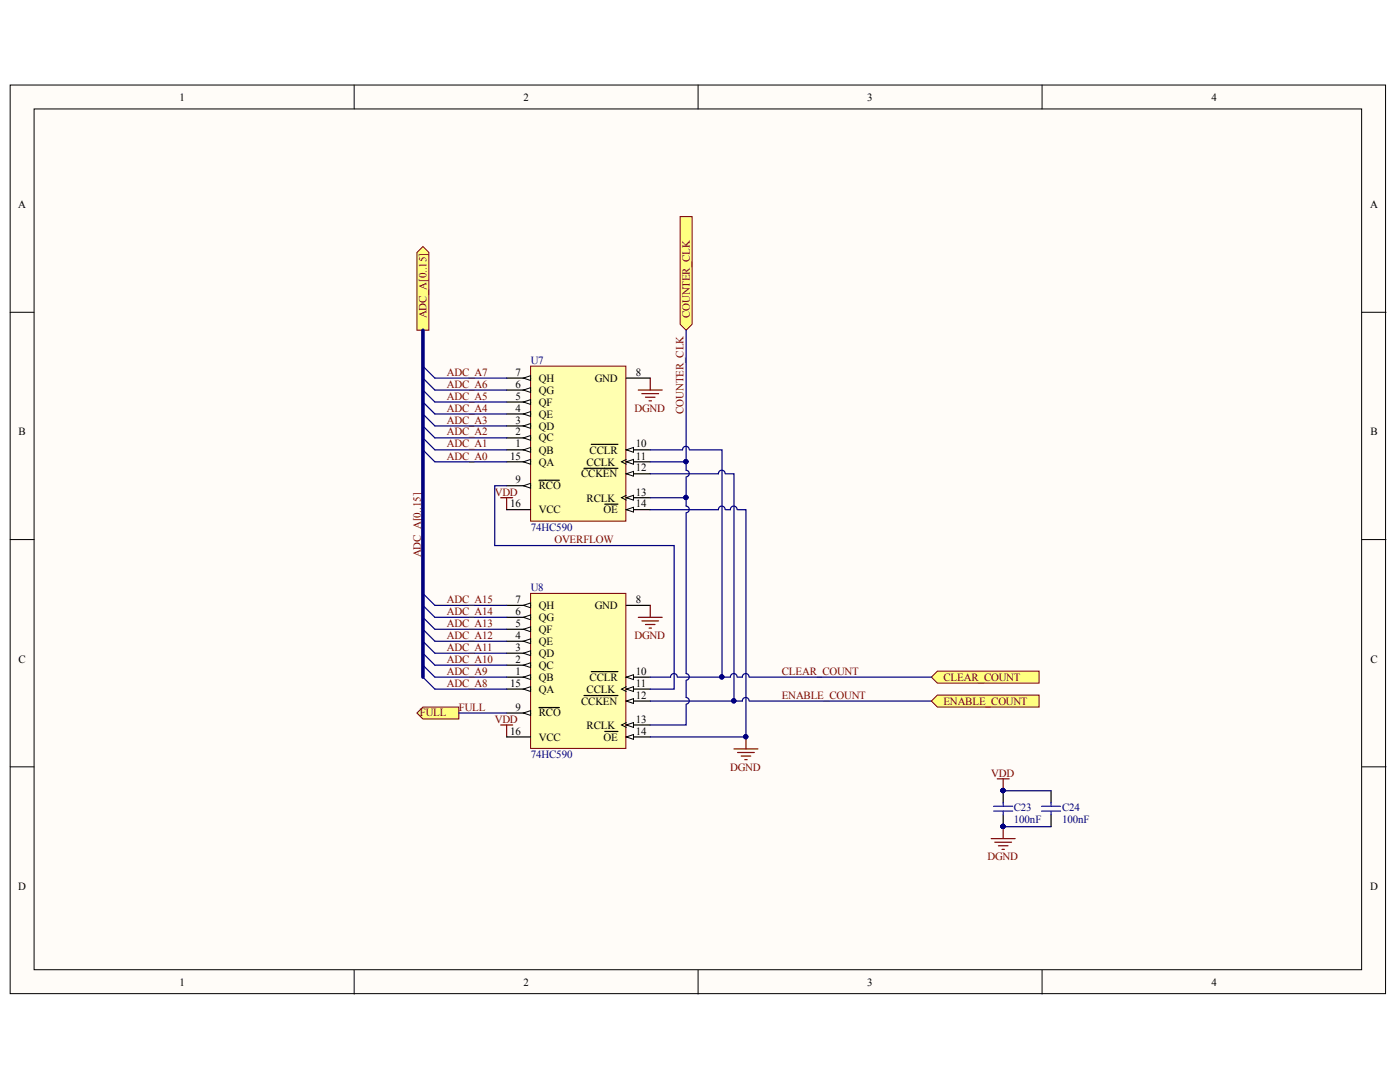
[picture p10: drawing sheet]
<svg xmlns="http://www.w3.org/2000/svg" width="279mm" height="216mm" viewBox="0 0 279 216" stroke-linecap="round" stroke-linejoin="round" font-family="sans-serif">
<defs><g id="words">
<g font-size="2.2">
<text x="35.8" y="20.1">1</text>
<text x="104.5" y="20.1">2</text>
<text x="173.1" y="20.1">3</text>
<text x="241.8" y="20.1">4</text>
<text x="3.6" y="41.5">A</text>
<text x="273.4" y="41.5">A</text>
<text x="102.9" y="77.4">6</text>
<text x="102.9" y="75">7</text>
<text x="107.5" y="76.2">QH</text>
<text x="118.7" y="76.2">GND</text>
<text x="126.9" y="75">8</text>
<text x="102.9" y="82.2">4</text>
<text x="102.9" y="79.7">5</text>
<text x="107.5" y="83.3">QE</text>
<text x="107.5" y="81">QF</text>
<text x="107.5" y="78.5">QG</text>
<text x="3.7" y="86.9">B</text>
<text x="102.9" y="89.3">1</text>
<text x="102.9" y="86.9">2</text>
<text x="102.9" y="84.5">3</text>
<text x="107.5" y="88.1">QC</text>
<text x="107.5" y="85.7">QD</text>
<text x="126.9" y="89.3">10</text>
<text x="273.5" y="86.9">B</text>
<text x="101.8" y="91.7">15</text>
<text x="107.5" y="92.9">QA</text>
<text x="107.5" y="90.5">QB</text>
<text x="116" y="95.3">CCKEN</text>
<text x="117.1" y="92.9">CCLK</text>
<text x="117.7" y="90.5">CCLR</text>
<text x="126.9" y="94.1">12</text>
<text x="126.9" y="91.7">11</text>
<text x="101.8" y="101.3">16</text>
<text x="102.9" y="96.4">9</text>
<text x="107.5" y="97.6">RCO</text>
<text x="117.1" y="100.1">RCLK</text>
<text x="126.9" y="101.3">14</text>
<text x="126.9" y="98.9">13</text>
<text x="107.5" y="102.4">VCC</text>
<text x="120.5" y="102.4">OE</text>
<text x="102.9" y="125.1">5</text>
<text x="102.9" y="122.7">6</text>
<text x="102.9" y="120.3">7</text>
<text x="107.5" y="123.9">QG</text>
<text x="107.5" y="121.5">QH</text>
<text x="118.7" y="121.5">GND</text>
<text x="126.9" y="120.3">8</text>
<text x="102.9" y="129.9">3</text>
<text x="102.9" y="127.5">4</text>
<text x="107.5" y="131.1">QD</text>
<text x="107.5" y="128.7">QE</text>
<text x="107.5" y="126.3">QF</text>
<text x="3.7" y="132.2">C</text>
<text x="101.8" y="137.1">15</text>
<text x="102.9" y="134.6">1</text>
<text x="102.9" y="132.2">2</text>
<text x="107.5" y="135.9">QB</text>
<text x="107.5" y="133.4">QC</text>
<text x="117.7" y="135.9">CCLR</text>
<text x="126.9" y="137.1">11</text>
<text x="126.9" y="134.6">10</text>
<text x="273.5" y="132.2">C</text>
<text x="102.9" y="141.8">9</text>
<text x="107.5" y="143">RCO</text>
<text x="107.5" y="138.2">QA</text>
<text x="116" y="140.6">CCKEN</text>
<text x="117.1" y="138.2">CCLK</text>
<text x="126.9" y="139.4">12</text>
<text x="101.8" y="146.6">16</text>
<text x="107.5" y="147.8">VCC</text>
<text x="117.1" y="145.4">RCLK</text>
<text x="120.5" y="147.8">OE</text>
<text x="126.9" y="146.6">14</text>
<text x="126.9" y="144.2">13</text>
<text x="3.6" y="177.6">D</text>
<text x="273.4" y="177.6">D</text>
<text x="35.8" y="196.7">1</text>
<text x="104.5" y="196.7">2</text>
<text x="173.1" y="196.7">3</text>
<text x="241.8" y="196.7">4</text>
</g>
<g font-size="2.2" fill="#800000">
<text x="85.1" y="63.5" transform="rotate(-90 85.1 63.5)">ADC_A[0..15]</text>
<text x="137.7" y="63.5" transform="rotate(-90 137.7 63.5)">COUNTER_CLK</text>
<text x="89.2" y="75">ADC_A7</text>
<text x="89.2" y="77.4">ADC_A6</text>
<text x="89.2" y="79.7">ADC_A5</text>
<text x="89.2" y="82.2">ADC_A4</text>
<text x="126.6" y="82.2">DGND</text>
<text x="136.4" y="82.6" transform="rotate(-90 136.4 82.6)">COUNTER_CLK</text>
<text x="89.2" y="84.5">ADC_A3</text>
<text x="89.2" y="86.9">ADC_A2</text>
<text x="89.2" y="89.3">ADC_A1</text>
<text x="89.2" y="91.7">ADC_A0</text>
<text x="98.8" y="98.9">VDD</text>
<text x="84" y="111.2" transform="rotate(-90 84 111.2)">ADC_A[0..15]</text>
<text x="110.7" y="108.4">OVERFLOW</text>
<text x="89.2" y="120.3">ADC_A15</text>
<text x="89.2" y="122.7">ADC_A14</text>
<text x="89.2" y="125.1">ADC_A13</text>
<text x="89.2" y="127.5">ADC_A12</text>
<text x="89.2" y="129.9">ADC_A11</text>
<text x="126.6" y="127.5">DGND</text>
<text x="89.2" y="132.2">ADC_A10</text>
<text x="89.2" y="134.6">ADC_A9</text>
<text x="89.2" y="137.1">ADC_A8</text>
<text x="156" y="134.6">CLEAR_COUNT</text>
<text x="188.3" y="135.9">CLEAR_COUNT</text>
<text x="83.8" y="143">FULL</text>
<text x="91.6" y="141.8">FULL</text>
<text x="156" y="139.4">ENABLE_COUNT</text>
<text x="188.3" y="140.6">ENABLE_COUNT</text>
<text x="98.8" y="144.2">VDD</text>
<text x="145.7" y="153.8">DGND</text>
<text x="197.8" y="155">VDD</text>
<text x="197.1" y="171.7">DGND</text>
</g>
<g font-size="2.2" fill="#000080">
<text x="105.9" y="72.6">U7</text>
<text x="105.9" y="106">74HC590</text>
<text x="105.9" y="118">U8</text>
<text x="105.9" y="151.3">74HC590</text>
<text x="202.3" y="161.9">C23</text>
<text x="211.9" y="161.9">C24</text>
<text x="202.3" y="164.2">100nF</text>
<text x="211.9" y="164.2">100nF</text>
</g>
</g></defs>
<g fill="#fffcf8" stroke="#000" stroke-width=".2">
<path d="M2 17h274.5v181.3h-274.5z"/>
<path d="M6.8 21.7h264.9v171.8h-264.9z"/>
</g>
<path d="M70.7 17v4.7M139.3 17v4.7M208 17v4.7M2 62.3h4.8M271.8 62.3h4.8M2 107.7h4.8M271.8 107.7h4.8M2 153h4.8M271.8 153h4.8M70.7 193.6v4.8M139.3 193.6v4.8M208 193.6v4.8" fill="none" stroke="#000" stroke-width=".2"/>
<g fill="none" stroke="#000080" stroke-width=".24">
<path d="M84.4 77.8l2.4 2.4M84.4 75.4l2.4 2.4M84.4 73.1l2.4 2.3M84.4 89.8l2.4 2.4M84.4 87.4l2.4 2.4M84.4 85l2.4 2.4M84.4 82.6l2.4 2.4M84.4 80.2l2.4 2.4M84.4 118.4l2.4 2.4M84.4 135.1l2.4 2.4M84.4 132.7l2.4 2.4M84.4 130.3l2.4 2.4"/>
<path d="M84.4 128l2.4 2.3M84.4 125.6l2.4 2.4M84.4 123.2l2.4 2.4M84.4 120.8l2.4 2.4"/>
</g>
<path d="M99.9 99.3h2.4M101.1 99.3v2.4M99.9 144.7h2.4M101.1 144.7v2.3" fill="none" stroke="#800000" stroke-width=".24"/>
<path d="M105.9 73.1h19v30.9h-19z" fill="#ffffb0" stroke="#800000" stroke-width=".2"/>
<path d="M125 101.7h4.8" fill="none" stroke="#000" stroke-width=".24"/>
<path d="M125 101.7l1.4-.5v1z" fill="#fffcf8"/>
<path d="M125 98.8l-1 .5 1 .5M125 101.7l1.4-.5v1z" fill="none" stroke="#000" stroke-width=".2"/>
<path d="M125 99.3h4.8M120.7 100.6h1.4M122.1 100.6h1.2" fill="none" stroke="#000" stroke-width=".24"/>
<path d="M125 99.3l1.4-.5v1z" fill="#fffcf8"/>
<path d="M125 99.3l1.4-.5v1z" fill="none" stroke="#000" stroke-width=".2"/>
<path d="M101.1 96.9h4.8" fill="none" stroke="#000" stroke-width=".24"/>
<path d="M104.5 96.9l1.4-.5v1z" fill="#fffcf8"/>
<path d="M104.5 96.9l1.4-.5v1z" fill="none" stroke="#000" stroke-width=".2"/>
<path d="M107.6 95.8h2.6M110.3 95.8h1.3M125 94.5h4.8" fill="none" stroke="#000" stroke-width=".24"/>
<path d="M125 94.5l1.4-.4v.9z" fill="#fffcf8"/>
<path d="M125 94.5l1.4-.4v.9zM125 91.7l-1 .5 1 .4" fill="none" stroke="#000" stroke-width=".2"/>
<path d="M116.5 93.4h1.3M117.9 93.4h1.2M119.2 93.4h2.7M122 93.4h1.3M125 92.2h4.8" fill="none" stroke="#000" stroke-width=".24"/>
<path d="M125 92.2l1.4-.5v.9z" fill="#fffcf8"/>
<path d="M125 92.2l1.4-.5v.9z" fill="none" stroke="#000" stroke-width=".2"/>
<path d="M125 89.8h4.8" fill="none" stroke="#000" stroke-width=".24"/>
<path d="M125 89.8l1.4-.5v.9z" fill="#fffcf8"/>
<path d="M125 89.8l1.4-.5v.9z" fill="none" stroke="#000" stroke-width=".2"/>
<path d="M101.1 92.2h4.8M118 88.7h1.3M119.3 88.7h1.3M120.7 88.7h1.2M122 88.7h1.3" fill="none" stroke="#000" stroke-width=".24"/>
<path d="M104.5 92.2l1.4-.5v.9z" fill="#fffcf8"/>
<path d="M104.5 92.2l1.4-.5v.9z" fill="none" stroke="#000" stroke-width=".2"/>
<path d="M101.1 89.8h4.8" fill="none" stroke="#000" stroke-width=".24"/>
<path d="M104.5 89.8l1.4-.5v.9z" fill="#fffcf8"/>
<path d="M104.5 89.8l1.4-.5v.9z" fill="none" stroke="#000" stroke-width=".2"/>
<path d="M101.1 87.4h4.8" fill="none" stroke="#000" stroke-width=".24"/>
<path d="M104.5 87.4l1.4-.5v1z" fill="#fffcf8"/>
<path d="M104.5 87.4l1.4-.5v1z" fill="none" stroke="#000" stroke-width=".2"/>
<path d="M101.1 85h4.8" fill="none" stroke="#000" stroke-width=".24"/>
<path d="M104.5 85l1.4-.5v1z" fill="#fffcf8"/>
<path d="M104.5 85l1.4-.5v1z" fill="none" stroke="#000" stroke-width=".2"/>
<path d="M101.1 82.6h4.8" fill="none" stroke="#000" stroke-width=".24"/>
<path d="M104.5 82.6l1.4-.5v1z" fill="#fffcf8"/>
<path d="M104.5 82.6l1.4-.5v1z" fill="none" stroke="#000" stroke-width=".2"/>
<path d="M101.1 80.2h4.8" fill="none" stroke="#000" stroke-width=".24"/>
<path d="M104.5 80.2l1.4-.5v1z" fill="#fffcf8"/>
<path d="M104.5 80.2l1.4-.5v1z" fill="none" stroke="#000" stroke-width=".2"/>
<path d="M101.1 77.8h4.8" fill="none" stroke="#000" stroke-width=".24"/>
<path d="M104.5 77.8l1.4-.4v.9z" fill="#fffcf8"/>
<path d="M104.5 77.8l1.4-.4v.9z" fill="none" stroke="#000" stroke-width=".2"/>
<path d="M101.1 75.4h4.8" fill="none" stroke="#000" stroke-width=".24"/>
<path d="M104.5 75.4l1.4-.4v.9z" fill="#fffcf8"/>
<path d="M104.5 75.4l1.4-.4v.9z" fill="none" stroke="#000" stroke-width=".2"/>
<path d="M125 75.4h4.8M101.1 101.7h4.8" fill="none" stroke="#000" stroke-width=".24"/>
<path d="M105.9 118.4h19v30.9h-19z" fill="#ffffb0" stroke="#800000" stroke-width=".2"/>
<path d="M125 147h4.8" fill="none" stroke="#000" stroke-width=".24"/>
<path d="M125 147l1.4-.4v.9z" fill="#fffcf8"/>
<path d="M125 147l1.4-.4v.9zM125 144.2l-1 .5 1 .4" fill="none" stroke="#000" stroke-width=".2"/>
<path d="M120.7 146h1.4M122.1 146h1.2M125 144.7h4.8" fill="none" stroke="#000" stroke-width=".24"/>
<path d="M125 144.7l1.4-.5v.9z" fill="#fffcf8"/>
<path d="M125 144.7l1.4-.5v.9z" fill="none" stroke="#000" stroke-width=".2"/>
<path d="M101.1 142.3h4.8" fill="none" stroke="#000" stroke-width=".24"/>
<path d="M104.5 142.3l1.4-.5v1z" fill="#fffcf8"/>
<path d="M104.5 142.3l1.4-.5v1z" fill="none" stroke="#000" stroke-width=".2"/>
<path d="M125 139.9h4.8M107.6 141.2h2.6M110.3 141.2h1.3" fill="none" stroke="#000" stroke-width=".24"/>
<path d="M125 139.9l1.4-.5v1z" fill="#fffcf8"/>
<path d="M125 139.9l1.4-.5v1zM125 137l-1 .5 1 .5" fill="none" stroke="#000" stroke-width=".2"/>
<path d="M116.5 138.8h1.3M117.9 138.8h1.2M119.2 138.8h2.7M122 138.8h1.3M125 137.5h4.8" fill="none" stroke="#000" stroke-width=".24"/>
<path d="M125 137.5l1.4-.5v1z" fill="#fffcf8"/>
<path d="M125 137.5l1.4-.5v1z" fill="none" stroke="#000" stroke-width=".2"/>
<path d="M125 135.1h4.8" fill="none" stroke="#000" stroke-width=".24"/>
<path d="M125 135.1l1.4-.5v1z" fill="#fffcf8"/>
<path d="M125 135.1l1.4-.5v1z" fill="none" stroke="#000" stroke-width=".2"/>
<path d="M101.1 137.5h4.8M118 134h1.3M119.3 134h1.3M120.7 134h1.2M122 134h1.3" fill="none" stroke="#000" stroke-width=".24"/>
<path d="M104.5 137.5l1.4-.5v1z" fill="#fffcf8"/>
<path d="M104.5 137.5l1.4-.5v1z" fill="none" stroke="#000" stroke-width=".2"/>
<path d="M101.1 135.1h4.8" fill="none" stroke="#000" stroke-width=".24"/>
<path d="M104.5 135.1l1.4-.5v1z" fill="#fffcf8"/>
<path d="M104.5 135.1l1.4-.5v1z" fill="none" stroke="#000" stroke-width=".2"/>
<path d="M101.1 132.7h4.8" fill="none" stroke="#000" stroke-width=".24"/>
<path d="M104.5 132.7l1.4-.4v.9z" fill="#fffcf8"/>
<path d="M104.5 132.7l1.4-.4v.9z" fill="none" stroke="#000" stroke-width=".2"/>
<path d="M101.1 130.3h4.8" fill="none" stroke="#000" stroke-width=".24"/>
<path d="M104.5 130.3l1.4-.4v.9z" fill="#fffcf8"/>
<path d="M104.5 130.3l1.4-.4v.9z" fill="none" stroke="#000" stroke-width=".2"/>
<path d="M101.1 128h4.8" fill="none" stroke="#000" stroke-width=".24"/>
<path d="M104.5 128l1.4-.5v.9z" fill="#fffcf8"/>
<path d="M104.5 128l1.4-.5v.9z" fill="none" stroke="#000" stroke-width=".2"/>
<path d="M101.1 125.6h4.8" fill="none" stroke="#000" stroke-width=".24"/>
<path d="M104.5 125.6l1.4-.5v.9z" fill="#fffcf8"/>
<path d="M104.5 125.6l1.4-.5v.9z" fill="none" stroke="#000" stroke-width=".2"/>
<path d="M101.1 123.2h4.8" fill="none" stroke="#000" stroke-width=".24"/>
<path d="M104.5 123.2l1.4-.5v1z" fill="#fffcf8"/>
<path d="M104.5 123.2l1.4-.5v1z" fill="none" stroke="#000" stroke-width=".2"/>
<path d="M101.1 120.8h4.8" fill="none" stroke="#000" stroke-width=".24"/>
<path d="M104.5 120.8l1.4-.5v1z" fill="#fffcf8"/>
<path d="M104.5 120.8l1.4-.5v1z" fill="none" stroke="#000" stroke-width=".2"/>
<path d="M125 120.8h4.8M101.1 147h4.8" fill="none" stroke="#000" stroke-width=".24"/>
<path d="M83.2 50.4l1.2-1.2 1.2 1.2v15.5h-2.4z" fill-rule="evenodd" fill="#ffff80" stroke="#800000" stroke-width=".2"/>
<path d="M200.2 157.8v2.4M209.8 157.8v2.4M200.2 162.6v2.3M209.8 162.6v2.3" fill="none" stroke="#000" stroke-width=".24"/>
<g fill="#000080" stroke="#000080" stroke-width=".2">
<circle cx="200.2" cy="157.7" r=".43"/>
<circle cx="200.2" cy="164.9" r=".43"/>
</g>
<path d="M198.3 161.8h3.8M198.3 160.9h3.8M200.2 160.2v.7M200.2 161.8v.8M207.8 161.8h3.9M207.8 160.9h3.9M209.8 160.2v.7M209.8 161.8v.8" fill="none" stroke="#00f" stroke-width=".24"/>
<g fill="#ffff80" stroke="#800000" stroke-width=".2">
<path d="M185.9 135.1l1.2-1.2h20.3v2.4h-20.3z" fill-rule="evenodd"/>
<path d="M135.7 43.2h2.4v21.5l-1.2 1.2-1.2-1.2z" fill-rule="evenodd"/>
<path d="M83.2 142.3l1.2-1.2h7.2v2.4h-7.2z" fill-rule="evenodd"/>
</g>
<g fill="none" stroke="#000080" stroke-width=".24">
<path d="M86.8 77.8h14.3M86.8 75.4h14.3M136.9 65.9v26.3h-7.1M86.8 89.8h14.3M86.8 92.2h14.3M86.8 87.4h14.3M86.8 85h14.3M86.8 82.6h14.3M86.8 80.2h14.3M101.1 96.9h-2.4v12h35.8v28.6h-4.7M129.8 99.3h7.1M136.9 93.8a.67 .67 0 0 1 .7 .7 .67 .67 0 0 1-.7 .7"/>
<path d="M136.9 95.3v5.7a.67 .67 0 0 1 .7 .7 .67 .67 0 0 1-.7 .6M136.9 92.2v1.6M137.6 89.8a.67 .67 0 0 0-.7-.8 .67 .67 0 0 0-.7 .8h-6.4M137.6 89.8h6.5v45.3h-8.8M144.7 94.5a.67 .67 0 0 0-.7-.7 .67 .67 0 0 0-.6 .7h-13.6M144.8 94.5h1.7v45.4h-16.7M136.9 102.4v32a.67 .67 0 0 1 .7 .7 .67 .67 0 0 1-.7 .6M144.7 101.7a.67 .67 0 0 0-.7-.7 .67 .67 0 0 0-.6 .7h-13.6M147.1 101.7a.67 .67 0 0 0-.7-.7 .67 .67 0 0 0-.6 .7h-1M147.2 101.7h1.7v45.3h-19.1M86.8 135.1h14.3M86.8 137.5h14.3"/>
<path d="M86.8 132.7h14.3M86.8 130.3h14.3M86.8 128h14.3M86.8 125.6h14.3M86.8 123.2h14.3M86.8 120.8h14.3M135.2 135.1a.67 .67 0 0 0-.7-.7 .67 .67 0 0 0-.7 .7h-4M136.9 135.8v3.4a.67 .67 0 0 1 .7 .6 .67 .67 0 0 1-.7 .7M147.1 135.1a.67 .67 0 0 0-.7-.7 .67 .67 0 0 0-.6 .7h-1.7M149.5 135.1a.67 .67 0 0 0-.7-.7 .67 .67 0 0 0-.6 .7h-1M149.5 139.9a.67 .67 0 0 0-.7-.7 .67 .67 0 0 0-.6 .7h-1.7M149.6 135.1h36.3"/>
<path d="M149.6 139.9h36.3M91.6 142.3h9.5M136.9 140.6v4.1h-7.1"/>
</g>
<g fill="#000080" stroke="#000080" stroke-width=".2">
<circle cx="136.9" cy="92.1" r=".43"/>
<circle cx="136.9" cy="99.3" r=".43"/>
<circle cx="144" cy="135.1" r=".43"/>
<circle cx="146.4" cy="139.8" r=".43"/>
<circle cx="148.8" cy="147" r=".43"/>
</g>
<path d="M84.4 65.9v69.2" fill="none" stroke="#000080" stroke-width=".72"/>
<path d="M185.9 139.9l1.2-1.2h20.3v2.4h-20.3z" fill-rule="evenodd" fill="#ffff80" stroke="#800000" stroke-width=".2"/>
<g fill="none" stroke="#800000" stroke-width=".24">
<path d="M127.4 77.8h4.8M128.1 78.5h3.3M128.8 79.3h1.9M129.5 80h.5M129.8 75.4v2.4M127.4 123.2h4.8M128.1 123.9h3.3M128.8 124.6h1.9M129.5 125.3h.5M129.8 120.8v2.4M146.5 149.4h4.8M147.2 150.2h3.3"/>
<path d="M147.9 150.9h1.9M148.6 151.6h.5M148.9 147v2.4M199 155.4h2.4M200.2 155.4v2.4M197.8 167.3h4.8M198.5 168.1h3.4M199.3 168.8h1.9M200 169.5h.4M200.2 164.9v2.4"/>
</g>
<g fill="#000080" stroke="#000080" stroke-width=".2">
<circle cx="200.2" cy="157.7" r=".43"/>
<circle cx="148.8" cy="147" r=".43"/>
<circle cx="200.2" cy="164.9" r=".43"/>
</g>
<path d="M200.2 157.8h9.6M200.2 164.9h9.6" fill="none" stroke="#000080" stroke-width=".24"/>
<use href="#words"/>
</svg>
